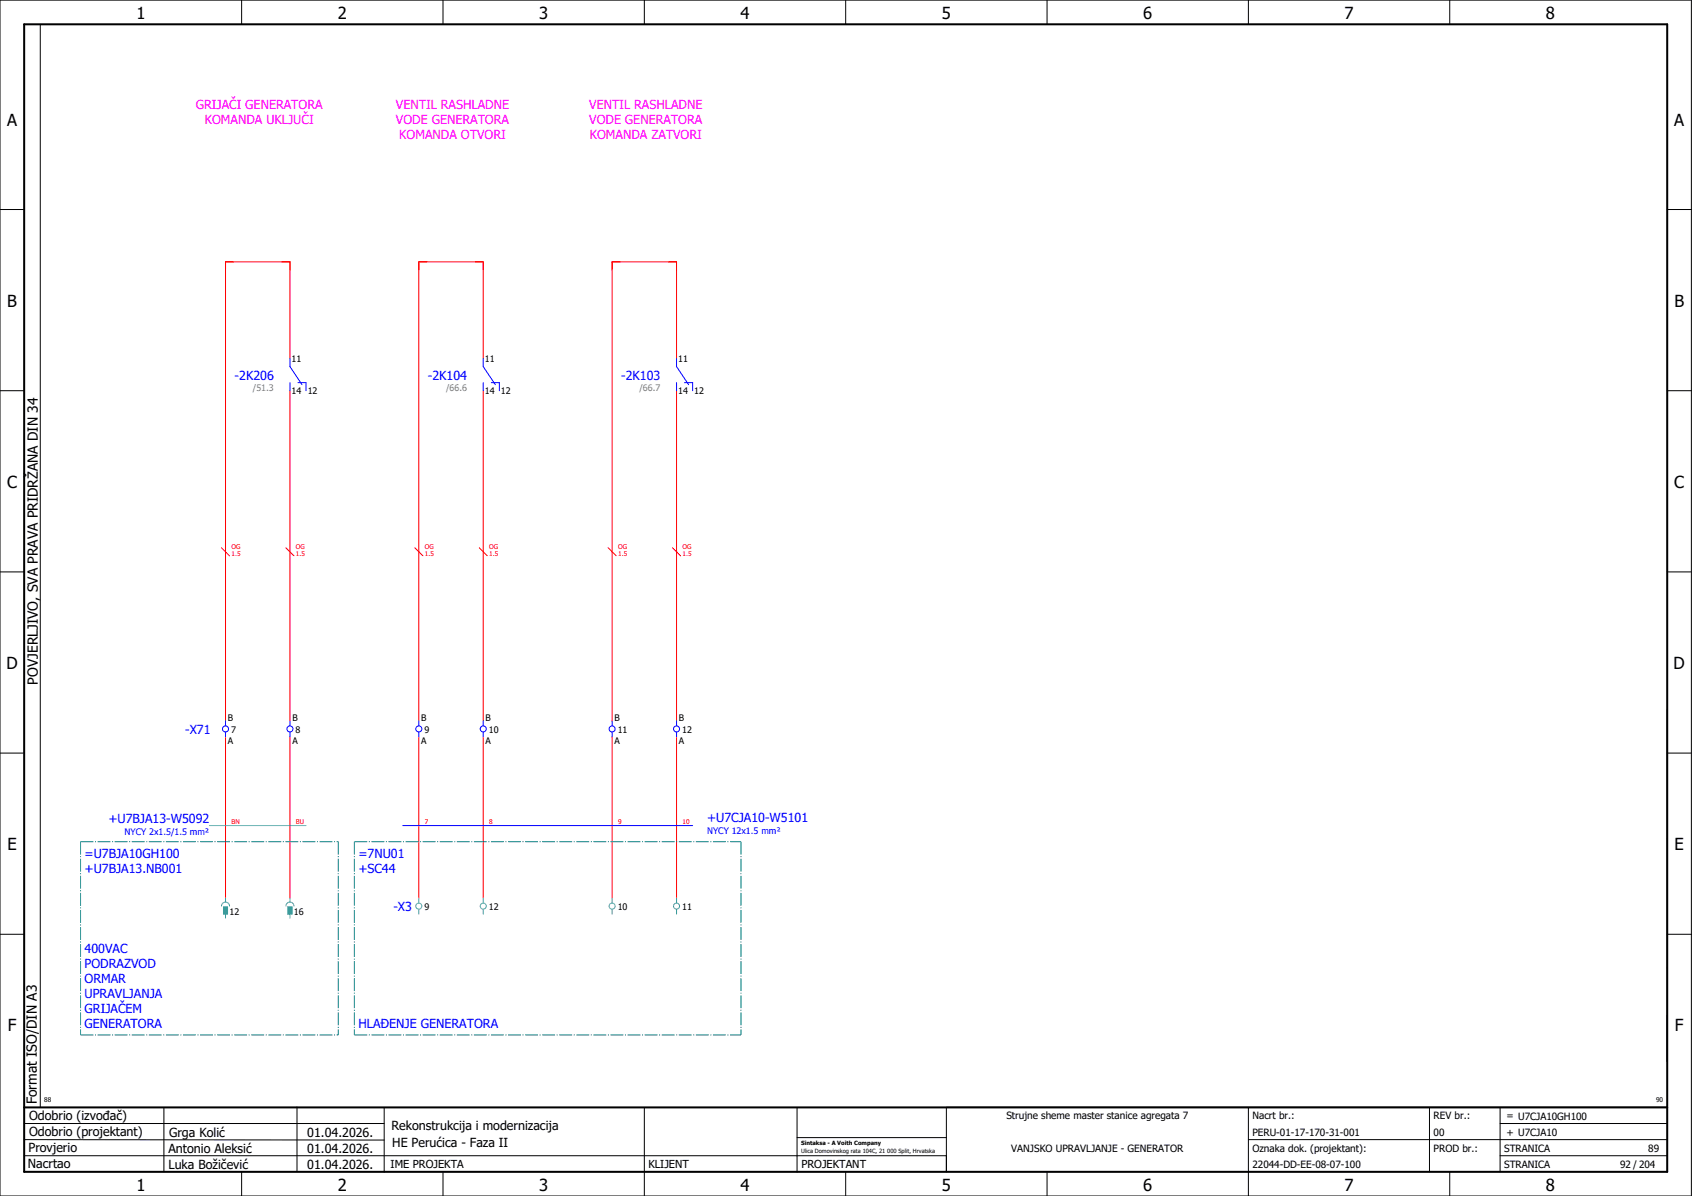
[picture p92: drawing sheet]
<svg xmlns="http://www.w3.org/2000/svg" width="420mm" height="297mm" viewBox="0 0 420 297" stroke-linecap="round" stroke-linejoin="round" font-family="sans-serif">
<defs><g id="words">
<g font-size="4.1">
<text x="33.9" y="4.7">1</text>
<text x="83.9" y="4.7">2</text>
<text x="133.9" y="4.7">3</text>
<text x="183.9" y="4.7">4</text>
<text x="233.9" y="4.7">5</text>
<text x="283.9" y="4.7">6</text>
<text x="333.9" y="4.7">7</text>
<text x="383.9" y="4.7">8</text>
<text x="1.8" y="31.2">A</text>
<text x="415.8" y="31.2">A</text>
<text x="1.8" y="76.2">B</text>
<text x="415.8" y="76.2">B</text>
<text x="1.8" y="121.2">C</text>
<text x="415.8" y="121.2">C</text>
<text x="1.6" y="166.2">D</text>
<text x="415.6" y="166.2">D</text>
<text x="1.8" y="211.2">E</text>
<text x="415.8" y="211.2">E</text>
<text x="1.9" y="256.2">F</text>
<text x="415.9" y="256.2">F</text>
<text x="33.9" y="295.7">1</text>
<text x="83.9" y="295.7">2</text>
<text x="133.9" y="295.7">3</text>
<text x="183.9" y="295.7">4</text>
<text x="233.9" y="295.7">5</text>
<text x="283.9" y="295.7">6</text>
<text x="333.9" y="295.7">7</text>
<text x="383.9" y="295.7">8</text>
</g>
<g font-size="3.4">
<text x="9.4" y="170" transform="rotate(-90 9.4 170)">POVJERLJIVO, SVA PRAVA PRIDRŽANA DIN 34</text>
<text x="9.2" y="274.3" transform="rotate(-90 9.2 274.3)">Format ISO/DIN A3</text>
</g>
<g font-size="3.1" fill="#f0f">
<text x="48.6" y="27">GRIJAČI GENERATORA</text>
<text x="98.3" y="27">VENTIL RASHLADNE</text>
<text x="146.3" y="27">VENTIL RASHLADNE</text>
<text x="50.8" y="30.7">KOMANDA UKLJUČI</text>
<text x="98.3" y="30.7">VODE GENERATORA</text>
<text x="99.2" y="34.5">KOMANDA OTVORI</text>
<text x="146.3" y="30.7">VODE GENERATORA</text>
<text x="146.5" y="34.5">KOMANDA ZATVORI</text>
</g>
<g font-size="3.1" fill="#00f">
<text x="58.3" y="94.3">-2K206</text>
<text x="106.3" y="94.3">-2K104</text>
<text x="154.3" y="94.3">-2K103</text>
<text x="46" y="182.3">-X71</text>
<text x="26.9" y="204.4">+U7BJA13-W5092</text>
<text x="175.6" y="204.2">+U7CJA10-W5101</text>
<text x="21" y="213.1">=U7BJA10GH100</text>
<text x="89" y="213.1">=7NU01</text>
<text x="21" y="216.9">+U7BJA13.NB001</text>
<text x="89" y="216.9">+SC44</text>
<text x="97.7" y="226.3">-X3</text>
<text x="21" y="236.6">400VAC</text>
<text x="21" y="240.4">PODRAZVOD</text>
<text x="21" y="244.1">ORMAR</text>
<text x="21" y="247.9">UPRAVLJANJA</text>
<text x="21" y="251.6">GRIJAČEM</text>
<text x="21" y="255.4">GENERATORA</text>
<text x="89" y="255.4">HLAĐENJE GENERATORA</text>
</g>
<g font-size="3.1">
<text x="7.2" y="278.1">Odobrio (izvođač)</text>
<text x="97.2" y="280.5">Rekonstrukcija i modernizacija</text>
<text x="7.1" y="286.1">Provjerio</text>
<text x="7.2" y="282.1">Odobrio (projektant)</text>
<text x="41.8" y="286.2">Antonio Aleksić</text>
<text x="42" y="282.3">Grga Kolić</text>
<text x="76.3" y="282.3">01.04.2026.</text>
<text x="76.3" y="286.3">01.04.2026.</text>
<text x="97.4" y="284.8">HE Perućica - Faza II</text>
<text x="6.9" y="290">Nacrtao</text>
<text x="41.8" y="290.3">Luka Božičević</text>
<text x="76.3" y="290.3">01.04.2026.</text>
</g>
<g font-size="2.7">
<text x="97" y="290.1">IME PROJEKTA</text>
<text x="161" y="290.1">KLIJENT</text>
<text x="199" y="290.1">PROJEKTANT</text>
</g>
<g font-size="2.5">
<text x="249.9" y="278">Strujne sheme master stanice agregata 7</text>
<text x="311" y="278">Nacrt br.:</text>
<text x="356" y="278">REV br.:</text>
<text x="374.1" y="278">= U7CJA10GH100</text>
<text x="251.1" y="286">VANJSKO UPRAVLJANJE - GENERATOR</text>
<text x="311" y="286">Oznaka dok. (projektant):</text>
<text x="311" y="282">PERU-01-17-170-31-001</text>
<text x="356" y="286">PROD br.:</text>
<text x="356" y="282">00</text>
<text x="373.5" y="286">STRANICA</text>
<text x="374.1" y="282.1">+ U7CJA10</text>
<text x="409.3" y="286">89</text>
<text x="311" y="290">22044-DD-EE-08-07-100</text>
<text x="373.5" y="290">STRANICA</text>
<text x="402.3" y="290">92 / 204</text>
</g>
<g font-size="2.2">
<text x="72.4" y="90">11</text>
<text x="120.4" y="90">11</text>
<text x="168.4" y="90">11</text>
<text x="72.4" y="97.9">14</text>
<text x="76.4" y="97.9">12</text>
<text x="120.4" y="97.9">14</text>
<text x="124.4" y="97.9">12</text>
<text x="168.4" y="97.9">14</text>
<text x="172.4" y="97.9">12</text>
<text x="56.6" y="179.2">B</text>
<text x="72.6" y="179.2">B</text>
<text x="104.6" y="179.2">B</text>
<text x="120.6" y="179.2">B</text>
<text x="152.6" y="179.2">B</text>
<text x="168.6" y="179.2">B</text>
<text x="56.6" y="184.7">A</text>
<text x="57.4" y="181.9">7</text>
<text x="72.6" y="184.7">A</text>
<text x="73.4" y="181.9">8</text>
<text x="104.6" y="184.7">A</text>
<text x="105.4" y="181.9">9</text>
<text x="120.6" y="184.7">A</text>
<text x="121.4" y="181.9">10</text>
<text x="152.6" y="184.7">A</text>
<text x="153.4" y="181.9">11</text>
<text x="168.6" y="184.7">A</text>
<text x="169.4" y="181.9">12</text>
<text x="57" y="227.1">12</text>
<text x="73" y="227.1">16</text>
<text x="105.4" y="225.9">9</text>
<text x="121.4" y="225.9">12</text>
<text x="153.4" y="225.9">10</text>
<text x="169.4" y="225.9">11</text>
</g>
<g font-size="2.2" fill="#7ca552">
<text x="62.8" y="97.2">/51.3</text>
<text x="110.8" y="97.2">/66.6</text>
<text x="158.8" y="97.2">/66.7</text>
</g>
<g font-size="2.2" fill="#00f">
<text x="30.9" y="207.3">NYCY 2x1.5/1.5 mm²</text>
<text x="175.6" y="207.1">NYCY 12x1.5 mm²</text>
</g>
<g font-size="1.6" fill="#f00">
<text x="57.5" y="136.3">OG</text>
<text x="73.5" y="136.3">OG</text>
<text x="105.5" y="136.3">OG</text>
<text x="121.5" y="136.3">OG</text>
<text x="153.5" y="136.3">OG</text>
<text x="169.5" y="136.3">OG</text>
<text x="57.5" y="138.2">1.5</text>
<text x="73.5" y="138.2">1.5</text>
<text x="105.5" y="138.2">1.5</text>
<text x="121.5" y="138.2">1.5</text>
<text x="153.5" y="138.2">1.5</text>
<text x="169.5" y="138.2">1.5</text>
<text x="57.5" y="204.5">BN</text>
<text x="73.5" y="204.5">BU</text>
<text x="105.5" y="204.5">7</text>
<text x="121.5" y="204.5">8</text>
<text x="153.5" y="204.5">9</text>
<text x="169.5" y="204.5">10</text>
</g>
<g font-size="1.6">
<text x="11" y="273.7">88</text>
<text x="411.2" y="273.7">90</text>
</g>
<g font-size="1.4">
<text x="198.9" y="284.4">Sintaksa - A Voith Company</text>
<text x="198.9" y="286.4">Ulica Domovinskog rata 104C, 21 000 Split, Hrvatska</text>
</g>
</g></defs>
<g fill="none" stroke="#000" stroke-width=".25">
<path d="M0 0h420v297h-420zM10 6v269M60 0v6M110 0v6M160 0v6M210 0v6M260 0v6M310 0v6M360 0v6M0 52h6M414 52h6M0 97h6"/>
<path d="M414 97h6M0 142h6M414 142h6M414 176.3v87.4M0 187h6M414 187h6M0 232h6M414 232h6M6 279h89.4M40.7 275v16M73.7 274.9v16M95.4 275.1v16"/>
<path d="M160 275v22M197.9 275.1v16M310 275v22M355 275v16M372.5 279h41.5M372.5 275v16M414 275h-179v16M6 283l89.4 .1M6 287h229M60 291v6M110 291v6M197.9 282.5h37.1"/>
<path d="M210 291v6M260 291v6M310 283h104M360 291v6M372.5 287h41.5"/>
</g>
<path d="M6 6h408v285h-408zM6 275h408" fill="none" stroke="#000" stroke-width=".5"/>
<g fill="none" stroke="#f00" stroke-width=".25">
<path d="M72 89v-24h-16v114M72 97v82M120 89v-24h-16v114M120 97v82M168 89v-24h-16v114M168 97v82M55 136l2 2M71 136l2 2M103 136l2 2M119 136l2 2M151 136l2 2M167 136l2 2"/>
<path d="M56 183v40M72 183v40M104 183v40M120 183v40M152 183v40M168 183v40"/>
</g>
<g fill="none" stroke="#00f" stroke-width=".25">
<path d="M72 89v2l3 4.5M72 95v2M74 95h2v2M120 89v2l3 4.5M120 95v2M122 95h2v2M168 89v2l3 4.5M168 95v2M170 95h2v2M56 179v1.3M72 179v1.3M104 179v1.3"/>
<path d="M120 179v1.3M152 179v1.3M168 179v1.3M56 181.8v1.2M72 181.8v1.2M104 181.8v1.2M120 181.8v1.2M152 181.8v1.2M168 181.8v1.2M100 205h72"/>
<circle cx="56" cy="181" r=".75"/>
<circle cx="72" cy="181" r=".75"/>
<circle cx="104" cy="181" r=".75"/>
<circle cx="120" cy="181" r=".75"/>
<circle cx="152" cy="181" r=".75"/>
<circle cx="168" cy="181" r=".75"/>
</g>
<path d="M20 209h64M20 209v48M84 209v48M88 209h96M88 209v48M184 209v48M20 257h64M88 257h96" fill="none" stroke="#007f7f" stroke-width=".25" stroke-dasharray="3.2 .4 .3 .4" stroke-linecap="butt"/>
<g fill="none" stroke="#52a5a5" stroke-width=".25">
<path d="M52 205h24M55 225a1 1 0 0 1 1-1 1 1 0 0 1 1 1M55.5 225.2h1v1.8h-1zM56 223v1M56 227v1M71 225a1 1 0 0 1 1-1 1 1 0 0 1 1 1M71.5 225.2h1v1.8h-1zM72 223v1M72 227v1M104 223v1.3M104 225.8v1.2M120 223v1.3"/>
<path d="M120 225.8v1.2M152 223v1.3M152 225.8v1.2M168 223v1.3M168 225.8v1.2"/>
<circle cx="104" cy="225" r=".75"/>
<circle cx="120" cy="225" r=".75"/>
<circle cx="152" cy="225" r=".75"/>
<circle cx="168" cy="225" r=".75"/>
</g>
<g fill="#52a5a5" stroke="#52a5a5" stroke-width=".25">
<path d="M55.5 225.2h1v1.8h-1z"/>
<path d="M71.5 225.2h1v1.8h-1z"/>
</g>
<use href="#words"/>
</svg>
